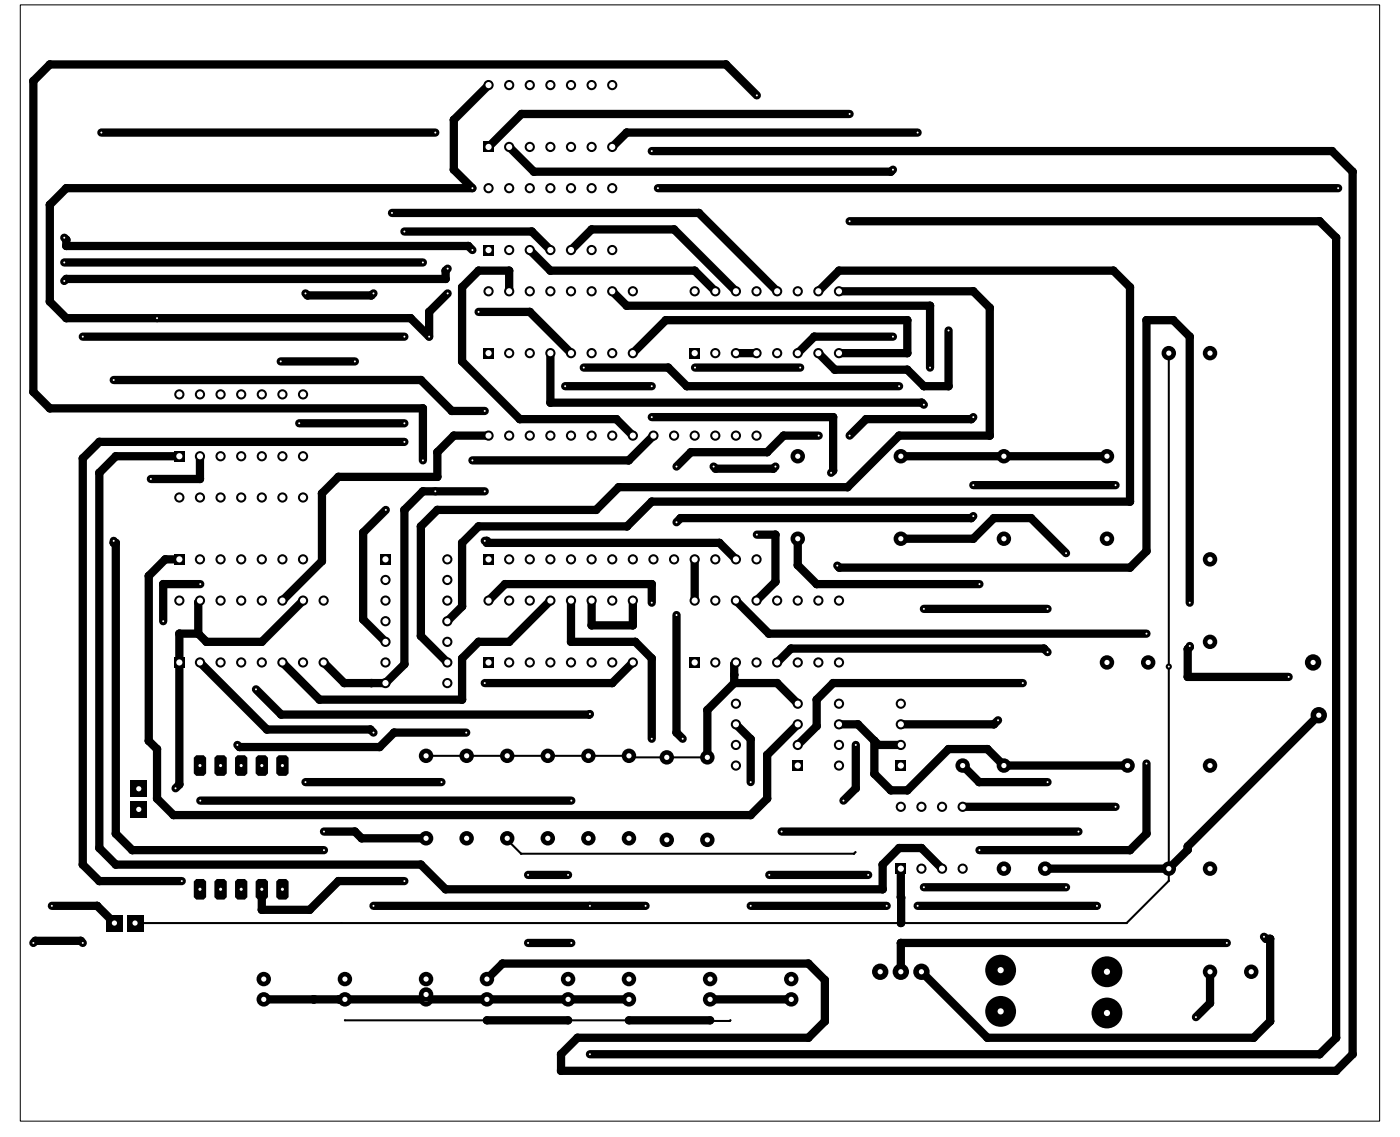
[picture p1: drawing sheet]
<svg xmlns="http://www.w3.org/2000/svg" width="173mm" height="140mm" viewBox="0 0 173 140" stroke-linecap="round" stroke-linejoin="round" font-family="sans-serif">
<g fill="none" stroke="#000" stroke-width="1">
<path d="M12.5 16.3h41.1M60.2 10.5l-4.3 4.3v6.1l2.3 2.3h-50l-2.1 2v11.9l2.1 2.1h42.4l2.3 2.3v-3.1l2.3-2.3M62.7 18.1l3.1 3h44l.2-.2M80.3 18.6h83.8l2.6 2.5v108.8l-2.1 2h-95.5v-2l2.1-2.1h28.4l2-2v-5.1l-2-2h-37.7l-1.9 1.9M93.3 11.7l-3.9-3.8h-83.3l-2 2.1v38.3l2 2h46v6.4M104.7 14h-40.4l-4.1 4.1M113.1 16.3h-35.9l-1.8 1.8M7.9 32.3h44.2M7.9 29.3l.3 .2v.8h49.5l.5 .5M37.6 36.1l.3 .3h7.9l.2-.3M48.3 26.2h37.8l9.7 9.7M49.8 28.5h15.7l2.3 2.3"/>
<path d="M55.2 33.1l-.3 .2v1.1h-46.7l-.3 .2M59 38.4h6.3l5.1 5.1M62.7 35.9v-2.6h-3.7l-2.1 2.1v9.1l7.1 7.1h11.9l2.1 2.1M65.3 30.8l2.5 2.5h17.8l2.5 2.6M70.4 30.8l2.5-2.5h10.2l7.6 7.6M75.4 35.9l1.8 1.8h37.4v7.6M81.1 23.2h83.8M100.8 35.9l2.6-2.6h33.8l2 2.1v26.4h-58.9l-3 3h-18.3l-2.1 2.1v7.8l-1.8 1.8M103.4 35.9h16.5l2.1 2v15.8h-11.2l-6.4 6.3h-28.2l-2.8 2.8h-19.5l-2 2v13.5l3.2 3.3M104.7 27.2h57.9l2 2.1v98.5l-2 2.1h-89.9M10.2 41.5h39.6M14 46.8h37.9l3.8 3.8h4"/>
<path d="M22.1 56.2h-7.8l-2.1 2v46.3l2.1 2h37.6l3 3h53.9v-3l2-2h2.7l2.6 2.5M24.6 56.2v2.8h-6M34.6 44.5h9.1M36.9 52.1h12.9M49.8 54.4h-37.6l-2 2.1v50l2 2h10.2M60.2 53.7h-4.3l-2 2v3h-12.2l-2 2.1v8.3l-4.9 4.9M67.8 43.5v6.1h45.8l.2 .2M69.6 47.6h10.7M71.9 45.3h10.4l2.3 2.3h26.2M78 43.5l4-4.1h29.8v4.1h-8.4M80.3 51.4h22.4v6.6l-.3 .2M80.5 53.7l-3 3h-19.3"/>
<path d="M85.6 45.3h13M87.9 57.5l.3 .2h7.1l.2-.2M90.7 43.5h2.5M100.9 53.7h-4.3l-2.1 2h-9.4l-1.7 1.8M110 41.5h-9.7l-2 2M111 56.2h25.4M116.9 40.7v6.9h-3.1l-2-2.1h-8.9l-2.1-2M119.9 51.4l-.2 .2h-13l-2 2.1M119.9 59.8h17.6M14 66.6v.3h.3v35.8l2 2h23.6M22.1 68.9h-1.7l-2.1 2v20.4l1 1v6.1l2.1 2h71.1l2-2v-5.4l3.8-3.8M24.4 78h-2.3v18.6l-.5 .5"/>
<path d="M24.6 74l-.2 .2v3.8M24.7 71.9h-4.6v4.6M37.3 74l-5 5.1h-6.9l-1-1.1M47.5 62.8l-2.8 2.8v10.7l2.8 2.8M59.7 60.5h-7.6l-2.3 2.3v19l-2.3 2.3h-5.1l-2.5-2.5M59.7 66.6h.3v.3h28.6l2.1 2M60.2 74l2-2.1h18.1v2.3M67.8 74l-5.1 5.1h-3.7l-2.1 2v5.1h-17.5l-4.6-4.6M70.4 74v5.1h7.9l2 2v9.9M72.9 74v3h5.1v-3M83.4 75.8v14.4l.7 .8M85.6 68.9v5.1"/>
<path d="M90.7 74l4 4h46.6M93.3 65.9h2.2v5.8l-2.3 2.3M98.3 66.4v3.2l2.3 2.3h20.1M103.2 69.7l.2 .2h35.8l2.1-2v-28.5h3.3l2 2.1v32.7M111 66.4h8.9l2.6-2.6h4.5l4.4 4.3M113.8 75h15.3M119.9 63.6l-.2 .2h-35.8l-.5 .5M146.6 79.6v.1l-.3 .2v3.5h12.5M24.6 81.6l8.3 8.3h12.7l.4 .3M24.7 98.6h45.7M31.5 84.9l3.1 3.1h38l.1-.1M37.6 96.3h16.8"/>
<path d="M57.4 90.2h-8.8l-1.8 1.8h-17.3l-.3-.2M78 81.6l-2.6 2.5h-15.7M90.5 84.1l-3.3 3.4v5.8M90.5 84.1h5.3l2.5 2.6M90.7 81.6l-.2 .2v2.3M90.7 89.2l1.8 1.8v5.3M103.4 89.2h2.3l2 2.1M105.4 91.8v5.3l-1.5 1.5M107.7 91.3v4l2.1 2h2l5.1-5h4.8l2 2h15.2M107.7 91.3l.5 .5h2.8M118.6 94.3l2 2h8.5M118.6 99.4h18.9"/>
<path d="M123 88.7l-.5 .5h-11.5M126 84.1h-23.3l-2.1 2.1v3.2l-2.3 2.4M129.1 80.3l-.5-.4h-31.1l-1.7 1.7M141.3 94v8.7l-2.1 2h-18.5M162.5 88.1l-16.2 16.2v.4l-2.3 2.3h-15.2M4.1 116.1l.3-.2h5.5l.3 .2M6.4 111.6h5.6l2.1 2.1M39.9 102.4h3.8l.9 .9h7.9M46 111.6h33.5M49.8 108.5h-8.1l-3.5 3.6h-5.9v-2.6M65.1 107.8h4.9M65.1 116.1h5.3"/>
<path d="M92.5 111.6h16.8M94.8 107.8h12.2M96.3 102.4h36.6M111 107v6.7M113.1 111.6h22.1M113.8 109.3h17.6M149.1 119.7v3.9l-1.7 1.7M151.2 116.1h-40.2v3.6M155.7 115.4l.3 .2h.5v10.2l-2 2h-32.8l-8.2-8.1M32.5 123.1h45M60 125.7h10M77.5 125.7h10"/>
<path d="M87.5 123.1h10"/>
</g>
<g fill="#000">
<circle cx="4.1" cy="10" r=".51"/>
<circle cx="6.1" cy="7.9" r=".51"/>
<circle cx="55.9" cy="14.8" r=".51"/>
<circle cx="64.3" cy="14" r=".51"/>
<circle cx="77.2" cy="16.3" r=".51"/>
<circle cx="89.4" cy="7.9" r=".51"/>
<circle cx="164.1" cy="18.6" r=".51"/>
<circle cx="6.1" cy="25.2" r=".51"/>
<circle cx="6.1" cy="37.1" r=".51"/>
<circle cx="8.2" cy="39.2" r=".51"/>
<circle cx="8.2" cy="30.3" r=".51"/>
<circle cx="8.2" cy="29.5" r=".51"/>
<circle cx="8.2" cy="23.2" r=".51"/>
<circle cx="8.2" cy="34.4" r=".51"/>
<circle cx="37.9" cy="36.4" r=".51"/>
<circle cx="45.8" cy="36.4" r=".51"/>
<circle cx="50.6" cy="39.2" r=".51"/>
<circle cx="52.9" cy="38.4" r=".51"/>
<circle cx="54.9" cy="33.3" r=".51"/>
<circle cx="54.9" cy="34.4" r=".51"/>
<circle cx="55.9" cy="20.9" r=".51"/>
<circle cx="56.9" cy="35.4" r=".51"/>
<circle cx="57.7" cy="30.3" r=".51"/>
<circle cx="59" cy="33.3" r=".51"/>
<circle cx="62.7" cy="33.3" r=".51"/>
<circle cx="65.3" cy="38.4" r=".51"/>
<circle cx="65.5" cy="28.5" r=".51"/>
<circle cx="65.8" cy="21.1" r=".51"/>
<circle cx="67.8" cy="33.3" r=".51"/>
<circle cx="72.9" cy="28.3" r=".51"/>
<circle cx="77.2" cy="37.7" r=".51"/>
<circle cx="82" cy="39.4" r=".51"/>
<circle cx="83.1" cy="28.3" r=".51"/>
<circle cx="85.6" cy="33.3" r=".51"/>
<circle cx="86.1" cy="26.2" r=".51"/>
<circle cx="103.4" cy="33.3" r=".51"/>
<circle cx="109.8" cy="21.1" r=".51"/>
<circle cx="111.8" cy="39.4" r=".51"/>
<circle cx="114.6" cy="37.7" r=".51"/>
<circle cx="119.9" cy="35.9" r=".51"/>
<circle cx="122" cy="37.9" r=".51"/>
<circle cx="137.2" cy="33.3" r=".51"/>
<circle cx="139.2" cy="35.4" r=".51"/>
<circle cx="141.3" cy="39.4" r=".51"/>
<circle cx="144.6" cy="39.4" r=".51"/>
<circle cx="162.6" cy="27.2" r=".51"/>
<circle cx="164.6" cy="29.3" r=".51"/>
<circle cx="166.7" cy="21.1" r=".51"/>
<circle cx="4.1" cy="48.3" r=".51"/>
<circle cx="6.1" cy="50.3" r=".51"/>
<circle cx="10.2" cy="56.5" r=".51"/>
<circle cx="12.2" cy="58.2" r=".51"/>
<circle cx="12.2" cy="54.4" r=".51"/>
<circle cx="14.3" cy="56.2" r=".51"/>
<circle cx="24.6" cy="59" r=".51"/>
<circle cx="41.7" cy="58.7" r=".51"/>
<circle cx="51.9" cy="46.8" r=".51"/>
<circle cx="52.1" cy="50.3" r=".51"/>
<circle cx="53.9" cy="55.7" r=".51"/>
<circle cx="53.9" cy="58.7" r=".51"/>
<circle cx="55.7" cy="50.6" r=".51"/>
<circle cx="55.9" cy="53.7" r=".51"/>
<circle cx="56.9" cy="44.5" r=".51"/>
<circle cx="64" cy="51.6" r=".51"/>
<circle cx="67.8" cy="49.6" r=".51"/>
<circle cx="75.9" cy="51.6" r=".51"/>
<circle cx="77.5" cy="56.7" r=".51"/>
<circle cx="82.3" cy="45.3" r=".51"/>
<circle cx="84.6" cy="47.6" r=".51"/>
<circle cx="85.1" cy="55.7" r=".51"/>
<circle cx="88.2" cy="57.7" r=".51"/>
<circle cx="94.5" cy="55.7" r=".51"/>
<circle cx="95.3" cy="57.7" r=".51"/>
<circle cx="96.6" cy="53.7" r=".51"/>
<circle cx="100.3" cy="41.5" r=".51"/>
<circle cx="102.7" cy="58" r=".51"/>
<circle cx="102.7" cy="51.4" r=".51"/>
<circle cx="102.9" cy="45.5" r=".51"/>
<circle cx="106.7" cy="51.6" r=".51"/>
<circle cx="110.8" cy="53.7" r=".51"/>
<circle cx="111.8" cy="43.5" r=".51"/>
<circle cx="111.8" cy="45.5" r=".51"/>
<circle cx="113.6" cy="49.6" r=".51"/>
<circle cx="113.8" cy="47.6" r=".51"/>
<circle cx="116.9" cy="47.6" r=".51"/>
<circle cx="119.7" cy="51.6" r=".51"/>
<circle cx="122" cy="53.7" r=".51"/>
<circle cx="146.6" cy="41.5" r=".51"/>
<circle cx="14" cy="66.9" r=".51"/>
<circle cx="14.3" cy="66.9" r=".51"/>
<circle cx="18.3" cy="70.9" r=".51"/>
<circle cx="20.1" cy="71.9" r=".51"/>
<circle cx="20.4" cy="68.9" r=".51"/>
<circle cx="22.1" cy="78" r=".51"/>
<circle cx="24.4" cy="78" r=".51"/>
<circle cx="24.4" cy="74.2" r=".51"/>
<circle cx="25.4" cy="79.1" r=".51"/>
<circle cx="32.3" cy="79.1" r=".51"/>
<circle cx="39.7" cy="69.1" r=".51"/>
<circle cx="39.7" cy="60.8" r=".51"/>
<circle cx="44.7" cy="65.6" r=".51"/>
<circle cx="44.7" cy="76.3" r=".51"/>
<circle cx="49.8" cy="62.8" r=".51"/>
<circle cx="51.9" cy="64.8" r=".51"/>
<circle cx="51.9" cy="78.3" r=".51"/>
<circle cx="52.1" cy="60.5" r=".51"/>
<circle cx="53.9" cy="62.8" r=".51"/>
<circle cx="56.9" cy="66.9" r=".51"/>
<circle cx="56.9" cy="74.7" r=".51"/>
<circle cx="59" cy="79.1" r=".51"/>
<circle cx="59" cy="64.8" r=".51"/>
<circle cx="60" cy="66.6" r=".51"/>
<circle cx="60" cy="66.9" r=".51"/>
<circle cx="62.2" cy="71.9" r=".51"/>
<circle cx="62.7" cy="79.1" r=".51"/>
<circle cx="70.4" cy="79.1" r=".51"/>
<circle cx="72.9" cy="77" r=".51"/>
<circle cx="73.4" cy="62.8" r=".51"/>
<circle cx="76.2" cy="60" r=".51"/>
<circle cx="77.3" cy="64.8" r=".51"/>
<circle cx="78" cy="77" r=".51"/>
<circle cx="78.3" cy="79.1" r=".51"/>
<circle cx="80.3" cy="61.8" r=".51"/>
<circle cx="80.3" cy="71.9" r=".51"/>
<circle cx="83.9" cy="63.8" r=".51"/>
<circle cx="88.6" cy="66.9" r=".51"/>
<circle cx="94.7" cy="78" r=".51"/>
<circle cx="95.5" cy="65.9" r=".51"/>
<circle cx="95.5" cy="71.7" r=".51"/>
<circle cx="97.5" cy="79.9" r=".51"/>
<circle cx="98.3" cy="69.6" r=".51"/>
<circle cx="100.6" cy="71.9" r=".51"/>
<circle cx="103.4" cy="69.9" r=".51"/>
<circle cx="104.4" cy="60" r=".51"/>
<circle cx="119.7" cy="63.8" r=".51"/>
<circle cx="119.9" cy="66.4" r=".51"/>
<circle cx="122.5" cy="63.8" r=".51"/>
<circle cx="127" cy="63.8" r=".51"/>
<circle cx="128.6" cy="79.9" r=".51"/>
<circle cx="139.2" cy="61.8" r=".51"/>
<circle cx="139.2" cy="69.9" r=".51"/>
<circle cx="141.3" cy="67.9" r=".51"/>
<circle cx="146.3" cy="79.9" r=".51"/>
<circle cx="146.6" cy="79.7" r=".51"/>
<circle cx="18.3" cy="91.3" r=".51"/>
<circle cx="19.3" cy="98.4" r=".51"/>
<circle cx="19.3" cy="92.3" r=".51"/>
<circle cx="22.1" cy="96.6" r=".51"/>
<circle cx="29.5" cy="92" r=".51"/>
<circle cx="32.9" cy="89.9" r=".51"/>
<circle cx="34.6" cy="88" r=".51"/>
<circle cx="39.4" cy="86.2" r=".51"/>
<circle cx="42.4" cy="84.1" r=".51"/>
<circle cx="45.6" cy="89.9" r=".51"/>
<circle cx="45.8" cy="84.1" r=".51"/>
<circle cx="46.8" cy="92" r=".51"/>
<circle cx="48.6" cy="90.2" r=".51"/>
<circle cx="49.8" cy="81.8" r=".51"/>
<circle cx="56.9" cy="86.2" r=".51"/>
<circle cx="56.9" cy="81.1" r=".51"/>
<circle cx="72.6" cy="88" r=".51"/>
<circle cx="75.4" cy="84.1" r=".51"/>
<circle cx="77.5" cy="93.3" r=".12"/>
<circle cx="80.3" cy="81.1" r=".51"/>
<circle cx="83.4" cy="90.2" r=".51"/>
<circle cx="87.2" cy="87.5" r=".51"/>
<circle cx="90.5" cy="83.1" r=".51"/>
<circle cx="90.5" cy="84.1" r=".51"/>
<circle cx="90.5" cy="81.8" r=".51"/>
<circle cx="92.5" cy="91" r=".51"/>
<circle cx="94.5" cy="93" r=".51"/>
<circle cx="94.5" cy="98.4" r=".51"/>
<circle cx="95.8" cy="84.1" r=".51"/>
<circle cx="100.6" cy="86.2" r=".51"/>
<circle cx="100.6" cy="89.4" r=".51"/>
<circle cx="102.7" cy="84.1" r=".51"/>
<circle cx="105.4" cy="97.1" r=".51"/>
<circle cx="105.7" cy="89.2" r=".51"/>
<circle cx="107.7" cy="91.3" r=".51"/>
<circle cx="107.7" cy="95.3" r=".51"/>
<circle cx="108.2" cy="91.8" r=".51"/>
<circle cx="109.8" cy="97.3" r=".51"/>
<circle cx="111.8" cy="97.3" r=".51"/>
<circle cx="116.9" cy="92.3" r=".51"/>
<circle cx="120.6" cy="96.3" r=".51"/>
<circle cx="121.7" cy="92.3" r=".51"/>
<circle cx="122.5" cy="89.2" r=".51"/>
<circle cx="129.1" cy="96.3" r=".38"/>
<circle cx="146.3" cy="83.4" r=".51"/>
<circle cx="4.4" cy="115.9" r=".51"/>
<circle cx="9.9" cy="115.9" r=".51"/>
<circle cx="10.2" cy="106.5" r=".51"/>
<circle cx="12" cy="111.6" r=".51"/>
<circle cx="12.2" cy="104.5" r=".51"/>
<circle cx="12.2" cy="108.5" r=".51"/>
<circle cx="14.3" cy="106.5" r=".51"/>
<circle cx="14.3" cy="102.7" r=".51"/>
<circle cx="16.3" cy="104.7" r=".51"/>
<circle cx="21.4" cy="100.4" r=".51"/>
<circle cx="32.3" cy="112.1" r=".51"/>
<circle cx="38.2" cy="112.1" r=".51"/>
<circle cx="41.7" cy="108.5" r=".51"/>
<circle cx="42.1" cy="113.7" r=".12"/>
<circle cx="43.7" cy="102.4" r=".51"/>
<circle cx="44.6" cy="103.3" r=".51"/>
<circle cx="51.9" cy="106.5" r=".51"/>
<circle cx="54.9" cy="109.5" r=".51"/>
<circle cx="61.9" cy="118.7" r=".51"/>
<circle cx="62.5" cy="103.4" r=".12"/>
<circle cx="64.2" cy="105.2" r=".12"/>
<circle cx="92.5" cy="100.4" r=".51"/>
<circle cx="99.6" cy="118.7" r=".51"/>
<circle cx="105.2" cy="105.2" r=".12"/>
<circle cx="105.4" cy="105" r=".12"/>
<circle cx="108.8" cy="109.5" r=".51"/>
<circle cx="108.8" cy="106.5" r=".51"/>
<circle cx="110.8" cy="104.5" r=".51"/>
<circle cx="111" cy="110.5" r=".51"/>
<circle cx="111" cy="113.7" r=".51"/>
<circle cx="111" cy="116.1" r=".51"/>
<circle cx="111" cy="113.7" r=".12"/>
<circle cx="111" cy="110.6" r=".51"/>
<circle cx="113.5" cy="104.5" r=".51"/>
<circle cx="138.8" cy="113.7" r=".12"/>
<circle cx="139.2" cy="104.7" r=".51"/>
<circle cx="141.3" cy="102.7" r=".51"/>
<circle cx="144" cy="108.5" r=".12"/>
<circle cx="146.3" cy="104.7" r=".51"/>
<circle cx="146.3" cy="104.3" r=".51"/>
<circle cx="156" cy="115.6" r=".51"/>
<circle cx="156.5" cy="115.6" r=".51"/>
<circle cx="38.6" cy="123.1" r=".51"/>
<circle cx="41.8" cy="123.1" r=".51"/>
<circle cx="42.5" cy="125.7" r=".12"/>
<circle cx="60" cy="125.7" r=".51"/>
<circle cx="60" cy="125.7" r=".12"/>
<circle cx="69.1" cy="129.9" r=".51"/>
<circle cx="69.1" cy="131.9" r=".51"/>
<circle cx="70" cy="125.7" r=".51"/>
<circle cx="70" cy="125.7" r=".12"/>
<circle cx="71.2" cy="127.8" r=".51"/>
<circle cx="77.5" cy="125.7" r=".51"/>
<circle cx="77.5" cy="125.7" r=".12"/>
<circle cx="87.5" cy="125.7" r=".51"/>
<circle cx="87.5" cy="125.7" r=".12"/>
<circle cx="87.5" cy="125.8" r=".12"/>
<circle cx="89.9" cy="125.8" r=".12"/>
<circle cx="90" cy="125.7" r=".12"/>
<circle cx="99.6" cy="127.8" r=".51"/>
<circle cx="101.6" cy="120.7" r=".51"/>
<circle cx="101.6" cy="125.8" r=".51"/>
<circle cx="121.7" cy="127.8" r=".51"/>
<circle cx="149.1" cy="123.6" r=".51"/>
<circle cx="154.5" cy="127.8" r=".51"/>
<circle cx="156.5" cy="125.8" r=".51"/>
<circle cx="162.6" cy="129.9" r=".51"/>
<circle cx="164.6" cy="127.8" r=".51"/>
<circle cx="164.6" cy="131.9" r=".51"/>
<circle cx="166.7" cy="129.9" r=".51"/>
</g>
<g fill="#000">
<circle cx="38.6" cy="123.1" r=".51"/>
<circle cx="41.8" cy="123.1" r=".51"/>
</g>
<path d="M144 43.5v65l-5.2 5.2h-122.2M52.5 93.1h25v.2h9.7M62.5 103.3v.1l1.7 1.8h41l.2-.2M42.5 125.7h17.5M70 125.7h7.5M87.5 125.7v.1h2.4l.1-.1" fill="none" stroke="#000" stroke-width=".25"/>
<circle cx="129.1" cy="96.3" r=".12" fill="#fff"/>
<circle cx="21.6" cy="97.1" r=".38" fill="#000"/>
<circle cx="21.6" cy="97.1" r=".12" fill="#fff"/>
<circle cx="144" cy="82.1" r=".38" fill="#000"/>
<circle cx="144" cy="82.1" r=".12" fill="#fff"/>
<circle cx="72.7" cy="87.9" r=".38" fill="#000"/>
<circle cx="72.7" cy="88" r=".12" fill="#fff"/>
<circle cx="31.5" cy="84.9" r=".38" fill="#000"/>
<circle cx="31.5" cy="84.9" r=".12" fill="#fff"/>
<circle cx="116.9" cy="40.7" r=".38" fill="#000"/>
<circle cx="116.9" cy="40.7" r=".12" fill="#fff"/>
<circle cx="72.7" cy="129.9" r=".38" fill="#000"/>
<circle cx="72.7" cy="129.9" r=".12" fill="#fff"/>
<circle cx="46" cy="90.2" r=".38" fill="#000"/>
<circle cx="46" cy="90.2" r=".12" fill="#fff"/>
<circle cx="46" cy="111.6" r=".38" fill="#000"/>
<circle cx="46" cy="111.6" r=".12" fill="#fff"/>
<circle cx="104.7" cy="14" r=".38" fill="#000"/>
<circle cx="104.7" cy="14" r=".12" fill="#fff"/>
<circle cx="79.5" cy="111.6" r=".38" fill="#000"/>
<circle cx="79.5" cy="111.6" r=".12" fill="#fff"/>
<circle cx="80.3" cy="91" r=".38" fill="#000"/>
<circle cx="80.3" cy="91" r=".12" fill="#fff"/>
<circle cx="72.7" cy="111.6" r=".38" fill="#000"/>
<circle cx="72.7" cy="111.6" r=".12" fill="#fff"/>
<circle cx="104.7" cy="27.2" r=".38" fill="#000"/>
<circle cx="104.7" cy="27.2" r=".12" fill="#fff"/>
<circle cx="34.6" cy="44.5" r=".38" fill="#000"/>
<circle cx="34.6" cy="44.5" r=".12" fill="#fff"/>
<circle cx="43.7" cy="44.5" r=".38" fill="#000"/>
<circle cx="43.7" cy="44.5" r=".12" fill="#fff"/>
<circle cx="12.5" cy="16.3" r=".38" fill="#000"/>
<circle cx="12.5" cy="16.3" r=".12" fill="#fff"/>
<circle cx="53.6" cy="16.3" r=".38" fill="#000"/>
<circle cx="53.6" cy="16.3" r=".12" fill="#fff"/>
<circle cx="110" cy="41.5" r=".38" fill="#000"/>
<circle cx="110" cy="41.5" r=".12" fill="#fff"/>
<circle cx="110" cy="20.9" r=".38" fill="#000"/>
<circle cx="110" cy="20.9" r=".12" fill="#fff"/>
<circle cx="57.4" cy="90.2" r=".38" fill="#000"/>
<circle cx="57.5" cy="90.2" r=".12" fill="#fff"/>
<circle cx="29.2" cy="91.8" r=".38" fill="#000"/>
<circle cx="29.3" cy="91.8" r=".12" fill="#fff"/>
<circle cx="20.1" cy="76.5" r=".38" fill="#000"/>
<circle cx="20.1" cy="76.5" r=".12" fill="#fff"/>
<circle cx="24.7" cy="71.9" r=".38" fill="#000"/>
<circle cx="24.7" cy="71.9" r=".12" fill="#fff"/>
<circle cx="18.6" cy="59" r=".38" fill="#000"/>
<circle cx="18.6" cy="59" r=".12" fill="#fff"/>
<circle cx="155.7" cy="115.4" r=".38" fill="#000"/>
<circle cx="155.7" cy="115.4" r=".12" fill="#fff"/>
<circle cx="94.8" cy="107.8" r=".38" fill="#000"/>
<circle cx="94.8" cy="107.8" r=".12" fill="#fff"/>
<circle cx="107" cy="107.8" r=".38" fill="#000"/>
<circle cx="107" cy="107.8" r=".12" fill="#fff"/>
<circle cx="37.6" cy="36.1" r=".38" fill="#000"/>
<circle cx="37.6" cy="36.1" r=".12" fill="#fff"/>
<circle cx="46" cy="36.1" r=".38" fill="#000"/>
<circle cx="46" cy="36.1" r=".12" fill="#fff"/>
<circle cx="47.5" cy="62.8" r=".38" fill="#000"/>
<circle cx="47.5" cy="62.8" r=".12" fill="#fff"/>
<circle cx="48.3" cy="26.2" r=".38" fill="#000"/>
<circle cx="48.3" cy="26.2" r=".12" fill="#fff"/>
<circle cx="93.3" cy="11.7" r=".38" fill="#000"/>
<circle cx="93.3" cy="11.8" r=".12" fill="#fff"/>
<circle cx="52.1" cy="56.7" r=".38" fill="#000"/>
<circle cx="52.1" cy="56.7" r=".12" fill="#fff"/>
<circle cx="24.7" cy="98.6" r=".38" fill="#000"/>
<circle cx="24.7" cy="98.6" r=".12" fill="#fff"/>
<circle cx="70.4" cy="98.6" r=".38" fill="#000"/>
<circle cx="70.4" cy="98.6" r=".12" fill="#fff"/>
<circle cx="123" cy="88.7" r=".38" fill="#000"/>
<circle cx="123" cy="88.7" r=".12" fill="#fff"/>
<circle cx="119.9" cy="63.6" r=".38" fill="#000"/>
<circle cx="119.9" cy="63.6" r=".12" fill="#fff"/>
<circle cx="83.4" cy="64.3" r=".38" fill="#000"/>
<circle cx="83.4" cy="64.3" r=".12" fill="#fff"/>
<circle cx="58.2" cy="56.7" r=".38" fill="#000"/>
<circle cx="58.2" cy="56.7" r=".12" fill="#fff"/>
<circle cx="93.3" cy="65.9" r=".38" fill="#000"/>
<circle cx="93.3" cy="65.9" r=".12" fill="#fff"/>
<circle cx="95.5" cy="57.5" r=".38" fill="#000"/>
<circle cx="95.6" cy="57.5" r=".12" fill="#fff"/>
<circle cx="87.9" cy="57.5" r=".38" fill="#000"/>
<circle cx="87.9" cy="57.5" r=".12" fill="#fff"/>
<circle cx="114.6" cy="45.3" r=".38" fill="#000"/>
<circle cx="114.6" cy="45.3" r=".12" fill="#fff"/>
<circle cx="98.6" cy="45.3" r=".38" fill="#000"/>
<circle cx="98.6" cy="45.3" r=".12" fill="#fff"/>
<circle cx="85.6" cy="45.3" r=".38" fill="#000"/>
<circle cx="85.6" cy="45.3" r=".12" fill="#fff"/>
<circle cx="151.2" cy="116.1" r=".38" fill="#000"/>
<circle cx="151.2" cy="116.1" r=".12" fill="#fff"/>
<circle cx="137.5" cy="59.8" r=".38" fill="#000"/>
<circle cx="137.5" cy="59.8" r=".12" fill="#fff"/>
<circle cx="119.9" cy="59.8" r=".38" fill="#000"/>
<circle cx="119.9" cy="59.8" r=".12" fill="#fff"/>
<circle cx="119.9" cy="51.4" r=".38" fill="#000"/>
<circle cx="119.9" cy="51.4" r=".12" fill="#fff"/>
<circle cx="104.7" cy="53.7" r=".38" fill="#000"/>
<circle cx="104.7" cy="53.7" r=".12" fill="#fff"/>
<circle cx="100.9" cy="53.7" r=".38" fill="#000"/>
<circle cx="100.9" cy="53.7" r=".12" fill="#fff"/>
<circle cx="83.4" cy="57.5" r=".38" fill="#000"/>
<circle cx="83.4" cy="57.5" r=".12" fill="#fff"/>
<circle cx="80.3" cy="18.6" r=".38" fill="#000"/>
<circle cx="80.3" cy="18.6" r=".12" fill="#fff"/>
<circle cx="164.9" cy="23.2" r=".38" fill="#000"/>
<circle cx="164.9" cy="23.2" r=".12" fill="#fff"/>
<circle cx="81.1" cy="23.2" r=".38" fill="#000"/>
<circle cx="81.1" cy="23.2" r=".12" fill="#fff"/>
<circle cx="55.2" cy="33.1" r=".38" fill="#000"/>
<circle cx="55.2" cy="33.1" r=".12" fill="#fff"/>
<circle cx="7.9" cy="34.6" r=".38" fill="#000"/>
<circle cx="7.9" cy="34.6" r=".12" fill="#fff"/>
<circle cx="59.7" cy="50.6" r=".38" fill="#000"/>
<circle cx="59.7" cy="50.6" r=".12" fill="#fff"/>
<circle cx="14" cy="46.8" r=".38" fill="#000"/>
<circle cx="14" cy="46.8" r=".12" fill="#fff"/>
<circle cx="14" cy="66.6" r=".38" fill="#000"/>
<circle cx="14" cy="66.6" r=".12" fill="#fff"/>
<circle cx="39.9" cy="104.7" r=".38" fill="#000"/>
<circle cx="39.9" cy="104.7" r=".12" fill="#fff"/>
<circle cx="39.9" cy="102.4" r=".38" fill="#000"/>
<circle cx="39.9" cy="102.4" r=".12" fill="#fff"/>
<circle cx="110.8" cy="47.6" r=".38" fill="#000"/>
<circle cx="110.8" cy="47.6" r=".12" fill="#fff"/>
<circle cx="71.9" cy="45.3" r=".38" fill="#000"/>
<circle cx="71.9" cy="45.3" r=".12" fill="#fff"/>
<circle cx="102.4" cy="58.2" r=".38" fill="#000"/>
<circle cx="102.4" cy="58.2" r=".12" fill="#fff"/>
<circle cx="80.3" cy="51.4" r=".38" fill="#000"/>
<circle cx="80.3" cy="51.4" r=".12" fill="#fff"/>
<circle cx="80.3" cy="47.6" r=".38" fill="#000"/>
<circle cx="80.3" cy="47.6" r=".12" fill="#fff"/>
<circle cx="69.6" cy="47.6" r=".38" fill="#000"/>
<circle cx="69.6" cy="47.6" r=".12" fill="#fff"/>
<circle cx="129.1" cy="80.3" r=".38" fill="#000"/>
<circle cx="129.1" cy="80.3" r=".12" fill="#fff"/>
<circle cx="129.1" cy="75" r=".38" fill="#000"/>
<circle cx="129.1" cy="75" r=".12" fill="#fff"/>
<circle cx="113.8" cy="75" r=".38" fill="#000"/>
<circle cx="113.8" cy="75" r=".12" fill="#fff"/>
<circle cx="113.8" cy="49.8" r=".38" fill="#000"/>
<circle cx="113.8" cy="49.8" r=".12" fill="#fff"/>
<circle cx="6.4" cy="111.6" r=".38" fill="#000"/>
<circle cx="6.4" cy="111.6" r=".12" fill="#fff"/>
<circle cx="7.9" cy="32.3" r=".38" fill="#000"/>
<circle cx="7.9" cy="32.3" r=".12" fill="#fff"/>
<circle cx="52.1" cy="32.3" r=".38" fill="#000"/>
<circle cx="52.1" cy="32.3" r=".12" fill="#fff"/>
<circle cx="59" cy="38.4" r=".38" fill="#000"/>
<circle cx="59" cy="38.4" r=".12" fill="#fff"/>
<circle cx="103.2" cy="69.7" r=".38" fill="#000"/>
<circle cx="103.2" cy="69.7" r=".12" fill="#fff"/>
<circle cx="146.6" cy="74.2" r=".38" fill="#000"/>
<circle cx="146.6" cy="74.2" r=".12" fill="#fff"/>
<circle cx="83.4" cy="75.8" r=".38" fill="#000"/>
<circle cx="83.4" cy="75.8" r=".12" fill="#fff"/>
<circle cx="84.1" cy="91" r=".38" fill="#000"/>
<circle cx="84.1" cy="91" r=".12" fill="#fff"/>
<circle cx="141.3" cy="78" r=".38" fill="#000"/>
<circle cx="141.3" cy="78" r=".12" fill="#fff"/>
<circle cx="146.6" cy="79.6" r=".38" fill="#000"/>
<circle cx="146.6" cy="79.6" r=".12" fill="#fff"/>
<circle cx="158.8" cy="83.4" r=".38" fill="#000"/>
<circle cx="158.8" cy="83.4" r=".12" fill="#fff"/>
<circle cx="70.4" cy="116.1" r=".38" fill="#000"/>
<circle cx="70.4" cy="116.1" r=".12" fill="#fff"/>
<circle cx="65.1" cy="116.1" r=".38" fill="#000"/>
<circle cx="65.1" cy="116.1" r=".12" fill="#fff"/>
<circle cx="65.1" cy="107.8" r=".38" fill="#000"/>
<circle cx="65.1" cy="107.8" r=".12" fill="#fff"/>
<circle cx="70" cy="107.8" r=".38" fill="#000"/>
<circle cx="70" cy="107.8" r=".12" fill="#fff"/>
<circle cx="141.3" cy="94" r=".38" fill="#000"/>
<circle cx="141.3" cy="94" r=".12" fill="#fff"/>
<circle cx="120.7" cy="104.7" r=".38" fill="#000"/>
<circle cx="120.7" cy="104.7" r=".12" fill="#fff"/>
<circle cx="103.9" cy="98.6" r=".38" fill="#000"/>
<circle cx="103.9" cy="98.6" r=".12" fill="#fff"/>
<circle cx="105.4" cy="91.8" r=".38" fill="#000"/>
<circle cx="105.4" cy="91.8" r=".12" fill="#fff"/>
<circle cx="147.4" cy="125.3" r=".38" fill="#000"/>
<circle cx="147.4" cy="125.3" r=".12" fill="#fff"/>
<circle cx="120.7" cy="71.9" r=".38" fill="#000"/>
<circle cx="120.7" cy="71.9" r=".12" fill="#fff"/>
<circle cx="131.4" cy="109.3" r=".38" fill="#000"/>
<circle cx="131.4" cy="109.3" r=".12" fill="#fff"/>
<circle cx="113.8" cy="109.3" r=".38" fill="#000"/>
<circle cx="113.8" cy="109.3" r=".12" fill="#fff"/>
<circle cx="131.4" cy="68.1" r=".38" fill="#000"/>
<circle cx="131.4" cy="68.1" r=".12" fill="#fff"/>
<circle cx="137.5" cy="99.4" r=".38" fill="#000"/>
<circle cx="137.5" cy="99.4" r=".12" fill="#fff"/>
<circle cx="92.5" cy="96.3" r=".38" fill="#000"/>
<circle cx="92.5" cy="96.3" r=".12" fill="#fff"/>
<circle cx="92.5" cy="111.6" r=".38" fill="#000"/>
<circle cx="92.5" cy="111.6" r=".12" fill="#fff"/>
<circle cx="109.3" cy="111.6" r=".38" fill="#000"/>
<circle cx="109.3" cy="111.6" r=".12" fill="#fff"/>
<circle cx="113.1" cy="111.6" r=".38" fill="#000"/>
<circle cx="113.1" cy="111.6" r=".12" fill="#fff"/>
<circle cx="135.2" cy="111.6" r=".38" fill="#000"/>
<circle cx="135.2" cy="111.6" r=".12" fill="#fff"/>
<circle cx="126" cy="84.1" r=".38" fill="#000"/>
<circle cx="126" cy="84.1" r=".12" fill="#fff"/>
<circle cx="96.3" cy="102.4" r=".38" fill="#000"/>
<circle cx="96.3" cy="102.4" r=".12" fill="#fff"/>
<circle cx="132.9" cy="102.4" r=".38" fill="#000"/>
<circle cx="132.9" cy="102.4" r=".12" fill="#fff"/>
<circle cx="22.4" cy="108.5" r=".38" fill="#000"/>
<circle cx="22.4" cy="108.5" r=".12" fill="#fff"/>
<circle cx="49.8" cy="54.4" r=".38" fill="#000"/>
<circle cx="49.8" cy="54.4" r=".12" fill="#fff"/>
<circle cx="49.8" cy="108.5" r=".38" fill="#000"/>
<circle cx="49.8" cy="108.5" r=".12" fill="#fff"/>
<circle cx="54.4" cy="96.3" r=".38" fill="#000"/>
<circle cx="54.4" cy="96.3" r=".12" fill="#fff"/>
<circle cx="37.6" cy="96.3" r=".38" fill="#000"/>
<circle cx="37.6" cy="96.3" r=".12" fill="#fff"/>
<circle cx="49.8" cy="28.5" r=".38" fill="#000"/>
<circle cx="49.8" cy="28.5" r=".12" fill="#fff"/>
<circle cx="49.8" cy="41.5" r=".38" fill="#000"/>
<circle cx="49.8" cy="41.5" r=".12" fill="#fff"/>
<circle cx="10.2" cy="41.5" r=".38" fill="#000"/>
<circle cx="10.2" cy="41.5" r=".12" fill="#fff"/>
<circle cx="10.2" cy="116.1" r=".38" fill="#000"/>
<circle cx="10.2" cy="116.1" r=".12" fill="#fff"/>
<circle cx="4.1" cy="116.1" r=".38" fill="#000"/>
<circle cx="4.1" cy="116.1" r=".12" fill="#fff"/>
<circle cx="7.9" cy="29.3" r=".38" fill="#000"/>
<circle cx="7.9" cy="29.3" r=".12" fill="#fff"/>
<circle cx="58.2" cy="30.8" r=".38" fill="#000"/>
<circle cx="58.2" cy="30.8" r=".12" fill="#fff"/>
<circle cx="113.1" cy="16.3" r=".38" fill="#000"/>
<circle cx="113.1" cy="16.3" r=".12" fill="#fff"/>
<circle cx="59.7" cy="84.1" r=".38" fill="#000"/>
<circle cx="59.7" cy="84.1" r=".12" fill="#fff"/>
<circle cx="36.9" cy="52.1" r=".38" fill="#000"/>
<circle cx="36.9" cy="52.1" r=".12" fill="#fff"/>
<circle cx="49.8" cy="52.1" r=".38" fill="#000"/>
<circle cx="49.8" cy="52.1" r=".12" fill="#fff"/>
<circle cx="59.7" cy="60.5" r=".38" fill="#000"/>
<circle cx="59.7" cy="60.5" r=".12" fill="#fff"/>
<circle cx="59.7" cy="66.6" r=".38" fill="#000"/>
<circle cx="59.7" cy="66.6" r=".12" fill="#fff"/>
<circle cx="53.6" cy="60.5" r=".38" fill="#000"/>
<circle cx="53.6" cy="60.5" r=".12" fill="#fff"/>
<circle cx="55.2" cy="36.1" r=".38" fill="#000"/>
<circle cx="55.2" cy="36.1" r=".12" fill="#fff"/>
<circle cx="80.3" cy="74.2" r=".38" fill="#000"/>
<circle cx="80.3" cy="74.2" r=".12" fill="#fff"/>
<circle cx="58.2" cy="23.2" r=".38" fill="#000"/>
<circle cx="58.2" cy="23.2" r=".12" fill="#fff"/>
<circle cx="19.3" cy="39.2" r=".38" fill="#000"/>
<circle cx="19.3" cy="39.2" r=".12" fill="#fff"/>
<circle cx="52.9" cy="41.5" r=".38" fill="#000"/>
<circle cx="52.9" cy="41.5" r=".12" fill="#fff"/>
<circle cx="87.2" cy="93.3" r=".89" fill="#000"/>
<circle cx="87.2" cy="93.3" r=".32" fill="#fff"/>
<circle cx="87.2" cy="103.5" r=".89" fill="#000"/>
<circle cx="87.2" cy="103.4" r=".32" fill="#fff"/>
<circle cx="82.2" cy="93.3" r=".89" fill="#000"/>
<circle cx="82.2" cy="93.3" r=".32" fill="#fff"/>
<circle cx="82.2" cy="103.5" r=".89" fill="#000"/>
<circle cx="82.2" cy="103.4" r=".32" fill="#fff"/>
<circle cx="77.5" cy="93.1" r=".89" fill="#000"/>
<circle cx="77.5" cy="93.1" r=".32" fill="#fff"/>
<circle cx="77.5" cy="103.3" r=".89" fill="#000"/>
<circle cx="77.5" cy="103.3" r=".32" fill="#fff"/>
<circle cx="72.5" cy="93.1" r=".89" fill="#000"/>
<circle cx="72.5" cy="93.1" r=".32" fill="#fff"/>
<circle cx="72.5" cy="103.3" r=".89" fill="#000"/>
<circle cx="72.5" cy="103.3" r=".32" fill="#fff"/>
<circle cx="67.5" cy="93.1" r=".89" fill="#000"/>
<circle cx="67.5" cy="93.1" r=".32" fill="#fff"/>
<circle cx="67.5" cy="103.3" r=".89" fill="#000"/>
<circle cx="67.5" cy="103.3" r=".32" fill="#fff"/>
<circle cx="62.5" cy="93.1" r=".89" fill="#000"/>
<circle cx="62.5" cy="93.1" r=".32" fill="#fff"/>
<circle cx="62.5" cy="103.3" r=".89" fill="#000"/>
<circle cx="62.5" cy="103.3" r=".32" fill="#fff"/>
<circle cx="57.5" cy="93.1" r=".89" fill="#000"/>
<circle cx="57.5" cy="93.1" r=".32" fill="#fff"/>
<circle cx="57.5" cy="103.3" r=".89" fill="#000"/>
<circle cx="57.5" cy="103.3" r=".32" fill="#fff"/>
<circle cx="52.5" cy="93.1" r=".89" fill="#000"/>
<circle cx="52.5" cy="93.1" r=".32" fill="#fff"/>
<circle cx="52.5" cy="103.3" r=".89" fill="#000"/>
<circle cx="52.5" cy="103.3" r=".32" fill="#fff"/>
<circle cx="97.5" cy="120.6" r=".89" fill="#000"/>
<circle cx="97.5" cy="120.6" r=".32" fill="#fff"/>
<circle cx="97.5" cy="123.1" r=".89" fill="#000"/>
<circle cx="97.5" cy="123.1" r=".32" fill="#fff"/>
<circle cx="87.5" cy="120.6" r=".89" fill="#000"/>
<circle cx="87.5" cy="120.6" r=".32" fill="#fff"/>
<circle cx="87.5" cy="123.1" r=".89" fill="#000"/>
<circle cx="87.5" cy="123.1" r=".32" fill="#fff"/>
<circle cx="77.5" cy="120.6" r=".89" fill="#000"/>
<circle cx="77.5" cy="120.6" r=".32" fill="#fff"/>
<circle cx="77.5" cy="123.1" r=".89" fill="#000"/>
<circle cx="77.5" cy="123.1" r=".32" fill="#fff"/>
<circle cx="70" cy="120.6" r=".89" fill="#000"/>
<circle cx="70" cy="120.6" r=".32" fill="#fff"/>
<circle cx="70" cy="123.1" r=".89" fill="#000"/>
<circle cx="70" cy="123.1" r=".32" fill="#fff"/>
<circle cx="60" cy="120.6" r=".89" fill="#000"/>
<circle cx="60" cy="120.6" r=".32" fill="#fff"/>
<circle cx="60" cy="123.1" r=".89" fill="#000"/>
<circle cx="60" cy="123.1" r=".32" fill="#fff"/>
<circle cx="52.5" cy="120.6" r=".89" fill="#000"/>
<circle cx="52.5" cy="120.6" r=".32" fill="#fff"/>
<circle cx="52.5" cy="123.1" r=".89" fill="#000"/>
<circle cx="52.5" cy="123.1" r=".32" fill="#fff"/>
<circle cx="42.5" cy="120.6" r=".89" fill="#000"/>
<circle cx="42.5" cy="120.6" r=".32" fill="#fff"/>
<circle cx="42.5" cy="123.1" r=".89" fill="#000"/>
<circle cx="42.5" cy="123.1" r=".32" fill="#fff"/>
<circle cx="32.5" cy="120.6" r=".89" fill="#000"/>
<circle cx="32.5" cy="120.6" r=".32" fill="#fff"/>
<circle cx="32.5" cy="123.1" r=".89" fill="#000"/>
<circle cx="32.5" cy="123.1" r=".32" fill="#fff"/>
<path d="M59.6 68.3h1.2v1.2h-1.2z" fill="#000"/>
<circle cx="60.2" cy="68.9" r=".38" fill="#fff"/>
<circle cx="62.7" cy="68.9" r=".63" fill="#000"/>
<circle cx="62.7" cy="68.9" r=".38" fill="#fff"/>
<circle cx="65.3" cy="68.9" r=".63" fill="#000"/>
<circle cx="65.3" cy="68.9" r=".38" fill="#fff"/>
<circle cx="67.8" cy="68.9" r=".63" fill="#000"/>
<circle cx="67.8" cy="68.9" r=".38" fill="#fff"/>
<circle cx="70.4" cy="68.9" r=".63" fill="#000"/>
<circle cx="70.4" cy="68.9" r=".38" fill="#fff"/>
<circle cx="72.9" cy="68.9" r=".63" fill="#000"/>
<circle cx="72.9" cy="68.9" r=".38" fill="#fff"/>
<circle cx="75.4" cy="68.9" r=".63" fill="#000"/>
<circle cx="75.4" cy="68.9" r=".38" fill="#fff"/>
<circle cx="78" cy="68.9" r=".63" fill="#000"/>
<circle cx="78" cy="68.9" r=".38" fill="#fff"/>
<circle cx="80.5" cy="68.9" r=".63" fill="#000"/>
<circle cx="80.5" cy="68.9" r=".38" fill="#fff"/>
<circle cx="83.1" cy="68.9" r=".63" fill="#000"/>
<circle cx="83.1" cy="68.9" r=".38" fill="#fff"/>
<circle cx="85.6" cy="68.9" r=".63" fill="#000"/>
<circle cx="85.6" cy="68.9" r=".38" fill="#fff"/>
<circle cx="88.1" cy="68.9" r=".63" fill="#000"/>
<circle cx="88.1" cy="68.9" r=".38" fill="#fff"/>
<circle cx="90.7" cy="68.9" r=".63" fill="#000"/>
<circle cx="90.7" cy="68.9" r=".38" fill="#fff"/>
<circle cx="93.2" cy="68.9" r=".63" fill="#000"/>
<circle cx="93.2" cy="68.9" r=".38" fill="#fff"/>
<circle cx="93.2" cy="53.7" r=".63" fill="#000"/>
<circle cx="93.2" cy="53.7" r=".38" fill="#fff"/>
<circle cx="90.7" cy="53.7" r=".63" fill="#000"/>
<circle cx="90.7" cy="53.7" r=".38" fill="#fff"/>
<circle cx="88.1" cy="53.7" r=".63" fill="#000"/>
<circle cx="88.1" cy="53.7" r=".38" fill="#fff"/>
<circle cx="85.6" cy="53.7" r=".63" fill="#000"/>
<circle cx="85.6" cy="53.7" r=".38" fill="#fff"/>
<circle cx="83.1" cy="53.7" r=".63" fill="#000"/>
<circle cx="83.1" cy="53.7" r=".38" fill="#fff"/>
<circle cx="80.5" cy="53.7" r=".63" fill="#000"/>
<circle cx="80.5" cy="53.7" r=".38" fill="#fff"/>
<circle cx="78" cy="53.7" r=".63" fill="#000"/>
<circle cx="78" cy="53.7" r=".38" fill="#fff"/>
<circle cx="75.4" cy="53.7" r=".63" fill="#000"/>
<circle cx="75.4" cy="53.7" r=".38" fill="#fff"/>
<circle cx="72.9" cy="53.7" r=".63" fill="#000"/>
<circle cx="72.9" cy="53.7" r=".38" fill="#fff"/>
<circle cx="70.4" cy="53.7" r=".63" fill="#000"/>
<circle cx="70.4" cy="53.7" r=".38" fill="#fff"/>
<circle cx="67.8" cy="53.7" r=".63" fill="#000"/>
<circle cx="67.8" cy="53.7" r=".38" fill="#fff"/>
<circle cx="65.3" cy="53.7" r=".63" fill="#000"/>
<circle cx="65.3" cy="53.7" r=".38" fill="#fff"/>
<circle cx="62.7" cy="53.7" r=".63" fill="#000"/>
<circle cx="62.7" cy="53.7" r=".38" fill="#fff"/>
<circle cx="60.2" cy="53.7" r=".63" fill="#000"/>
<circle cx="60.2" cy="53.7" r=".38" fill="#fff"/>
<path d="M26.7 108.3h.9l.3 .3v1.9l-.3 .3h-.9l-.3-.3v-1.9z" fill-rule="evenodd" fill="#000"/>
<circle cx="27.2" cy="109.5" r=".19" fill="#fff"/>
<path d="M24.2 108.3h.9l.3 .3v1.9l-.3 .3h-.9l-.3-.3v-1.9z" fill-rule="evenodd" fill="#000"/>
<circle cx="24.6" cy="109.5" r=".19" fill="#fff"/>
<path d="M26.7 93h.9l.3 .3v2l-.3 .3h-.9l-.3-.3v-2z" fill-rule="evenodd" fill="#000"/>
<circle cx="27.2" cy="94.3" r=".19" fill="#fff"/>
<path d="M29.3 108.3h.9l.3 .3v1.9l-.3 .3h-.9l-.3-.3v-1.9z" fill-rule="evenodd" fill="#000"/>
<circle cx="29.7" cy="109.5" r=".19" fill="#fff"/>
<path d="M29.3 93h.9l.3 .3v2l-.3 .3h-.9l-.3-.3v-2z" fill-rule="evenodd" fill="#000"/>
<circle cx="29.7" cy="94.3" r=".19" fill="#fff"/>
<path d="M31.8 93h.9l.3 .3v2l-.3 .3h-.9l-.3-.3v-2z" fill-rule="evenodd" fill="#000"/>
<circle cx="32.3" cy="94.3" r=".19" fill="#fff"/>
<path d="M24.2 93h.9l.3 .3v2l-.3 .3h-.9l-.3-.3v-2z" fill-rule="evenodd" fill="#000"/>
<circle cx="24.6" cy="94.3" r=".19" fill="#fff"/>
<path d="M34.3 93h1l.3 .3v2l-.3 .3h-1l-.3-.3v-2z" fill-rule="evenodd" fill="#000"/>
<circle cx="34.8" cy="94.3" r=".19" fill="#fff"/>
<path d="M34.3 108.3h1l.3 .3v1.9l-.3 .3h-1l-.3-.3v-1.9z" fill-rule="evenodd" fill="#000"/>
<circle cx="34.8" cy="109.5" r=".19" fill="#fff"/>
<path d="M31.8 108.3h.9l.3 .3v1.9l-.3 .3h-.9l-.3-.3v-1.9z" fill-rule="evenodd" fill="#000"/>
<circle cx="32.3" cy="109.5" r=".19" fill="#fff"/>
<path d="M59.6 81h1.2v1.2h-1.2z" fill="#000"/>
<circle cx="60.2" cy="81.6" r=".38" fill="#fff"/>
<circle cx="62.7" cy="81.6" r=".63" fill="#000"/>
<circle cx="62.7" cy="81.6" r=".38" fill="#fff"/>
<circle cx="65.3" cy="81.6" r=".63" fill="#000"/>
<circle cx="65.3" cy="81.6" r=".38" fill="#fff"/>
<circle cx="67.8" cy="81.6" r=".63" fill="#000"/>
<circle cx="67.8" cy="81.6" r=".38" fill="#fff"/>
<circle cx="70.4" cy="81.6" r=".63" fill="#000"/>
<circle cx="70.4" cy="81.6" r=".38" fill="#fff"/>
<circle cx="72.9" cy="81.6" r=".63" fill="#000"/>
<circle cx="72.9" cy="81.6" r=".38" fill="#fff"/>
<circle cx="75.4" cy="81.6" r=".63" fill="#000"/>
<circle cx="75.4" cy="81.6" r=".38" fill="#fff"/>
<circle cx="78" cy="81.6" r=".63" fill="#000"/>
<circle cx="78" cy="81.6" r=".38" fill="#fff"/>
<circle cx="78" cy="74" r=".63" fill="#000"/>
<circle cx="78" cy="74" r=".38" fill="#fff"/>
<circle cx="75.4" cy="74" r=".63" fill="#000"/>
<circle cx="75.4" cy="74" r=".38" fill="#fff"/>
<circle cx="72.9" cy="74" r=".63" fill="#000"/>
<circle cx="72.9" cy="74" r=".38" fill="#fff"/>
<circle cx="70.4" cy="74" r=".63" fill="#000"/>
<circle cx="70.4" cy="74" r=".38" fill="#fff"/>
<circle cx="67.8" cy="74" r=".63" fill="#000"/>
<circle cx="67.8" cy="74" r=".38" fill="#fff"/>
<circle cx="65.3" cy="74" r=".63" fill="#000"/>
<circle cx="65.3" cy="74" r=".38" fill="#fff"/>
<circle cx="62.7" cy="74" r=".63" fill="#000"/>
<circle cx="62.7" cy="74" r=".38" fill="#fff"/>
<circle cx="60.2" cy="74" r=".63" fill="#000"/>
<circle cx="60.2" cy="74" r=".38" fill="#fff"/>
<path d="M59.6 42.9h1.2v1.2h-1.2z" fill="#000"/>
<circle cx="60.2" cy="43.5" r=".38" fill="#fff"/>
<circle cx="62.7" cy="43.5" r=".63" fill="#000"/>
<circle cx="62.7" cy="43.5" r=".38" fill="#fff"/>
<circle cx="65.3" cy="43.5" r=".63" fill="#000"/>
<circle cx="65.3" cy="43.5" r=".38" fill="#fff"/>
<circle cx="67.8" cy="43.5" r=".63" fill="#000"/>
<circle cx="67.8" cy="43.5" r=".38" fill="#fff"/>
<circle cx="70.4" cy="43.5" r=".63" fill="#000"/>
<circle cx="70.4" cy="43.5" r=".38" fill="#fff"/>
<circle cx="72.9" cy="43.5" r=".63" fill="#000"/>
<circle cx="72.9" cy="43.5" r=".38" fill="#fff"/>
<circle cx="75.4" cy="43.5" r=".63" fill="#000"/>
<circle cx="75.4" cy="43.5" r=".38" fill="#fff"/>
<circle cx="78" cy="43.5" r=".63" fill="#000"/>
<circle cx="78" cy="43.5" r=".38" fill="#fff"/>
<circle cx="78" cy="35.9" r=".63" fill="#000"/>
<circle cx="78" cy="35.9" r=".38" fill="#fff"/>
<circle cx="75.4" cy="35.9" r=".63" fill="#000"/>
<circle cx="75.4" cy="35.9" r=".38" fill="#fff"/>
<circle cx="72.9" cy="35.9" r=".63" fill="#000"/>
<circle cx="72.9" cy="35.9" r=".38" fill="#fff"/>
<circle cx="70.4" cy="35.9" r=".63" fill="#000"/>
<circle cx="70.4" cy="35.9" r=".38" fill="#fff"/>
<circle cx="67.8" cy="35.9" r=".63" fill="#000"/>
<circle cx="67.8" cy="35.9" r=".38" fill="#fff"/>
<circle cx="65.3" cy="35.9" r=".63" fill="#000"/>
<circle cx="65.3" cy="35.9" r=".38" fill="#fff"/>
<circle cx="62.7" cy="35.9" r=".63" fill="#000"/>
<circle cx="62.7" cy="35.9" r=".38" fill="#fff"/>
<circle cx="60.2" cy="35.9" r=".63" fill="#000"/>
<circle cx="60.2" cy="35.9" r=".38" fill="#fff"/>
<path d="M85 81h1.2v1.2h-1.2z" fill="#000"/>
<circle cx="85.6" cy="81.6" r=".38" fill="#fff"/>
<circle cx="88.1" cy="81.6" r=".63" fill="#000"/>
<circle cx="88.1" cy="81.6" r=".38" fill="#fff"/>
<circle cx="90.7" cy="81.6" r=".63" fill="#000"/>
<circle cx="90.7" cy="81.6" r=".38" fill="#fff"/>
<circle cx="93.2" cy="81.6" r=".63" fill="#000"/>
<circle cx="93.2" cy="81.6" r=".38" fill="#fff"/>
<circle cx="95.8" cy="81.6" r=".63" fill="#000"/>
<circle cx="95.8" cy="81.6" r=".38" fill="#fff"/>
<circle cx="98.3" cy="81.6" r=".63" fill="#000"/>
<circle cx="98.3" cy="81.6" r=".38" fill="#fff"/>
<circle cx="100.8" cy="81.6" r=".63" fill="#000"/>
<circle cx="100.8" cy="81.6" r=".38" fill="#fff"/>
<circle cx="103.4" cy="81.6" r=".63" fill="#000"/>
<circle cx="103.4" cy="81.6" r=".38" fill="#fff"/>
<circle cx="103.4" cy="74" r=".63" fill="#000"/>
<circle cx="103.4" cy="74" r=".38" fill="#fff"/>
<circle cx="100.8" cy="74" r=".63" fill="#000"/>
<circle cx="100.8" cy="74" r=".38" fill="#fff"/>
<circle cx="98.3" cy="74" r=".63" fill="#000"/>
<circle cx="98.3" cy="74" r=".38" fill="#fff"/>
<circle cx="95.8" cy="74" r=".63" fill="#000"/>
<circle cx="95.8" cy="74" r=".38" fill="#fff"/>
<circle cx="93.2" cy="74" r=".63" fill="#000"/>
<circle cx="93.2" cy="74" r=".38" fill="#fff"/>
<circle cx="90.7" cy="74" r=".63" fill="#000"/>
<circle cx="90.7" cy="74" r=".38" fill="#fff"/>
<circle cx="88.1" cy="74" r=".63" fill="#000"/>
<circle cx="88.1" cy="74" r=".38" fill="#fff"/>
<circle cx="85.6" cy="74" r=".63" fill="#000"/>
<circle cx="85.6" cy="74" r=".38" fill="#fff"/>
<path d="M85 42.9h1.2v1.2h-1.2z" fill="#000"/>
<circle cx="85.6" cy="43.5" r=".38" fill="#fff"/>
<circle cx="88.1" cy="43.5" r=".63" fill="#000"/>
<circle cx="88.1" cy="43.5" r=".38" fill="#fff"/>
<circle cx="90.7" cy="43.5" r=".63" fill="#000"/>
<circle cx="90.7" cy="43.5" r=".38" fill="#fff"/>
<circle cx="93.2" cy="43.5" r=".63" fill="#000"/>
<circle cx="93.2" cy="43.5" r=".38" fill="#fff"/>
<circle cx="95.8" cy="43.5" r=".63" fill="#000"/>
<circle cx="95.8" cy="43.5" r=".38" fill="#fff"/>
<circle cx="98.3" cy="43.5" r=".63" fill="#000"/>
<circle cx="98.3" cy="43.5" r=".38" fill="#fff"/>
<circle cx="100.8" cy="43.5" r=".63" fill="#000"/>
<circle cx="100.8" cy="43.5" r=".38" fill="#fff"/>
<circle cx="103.4" cy="43.5" r=".63" fill="#000"/>
<circle cx="103.4" cy="43.5" r=".38" fill="#fff"/>
<circle cx="103.4" cy="35.9" r=".63" fill="#000"/>
<circle cx="103.4" cy="35.9" r=".38" fill="#fff"/>
<circle cx="100.8" cy="35.9" r=".63" fill="#000"/>
<circle cx="100.8" cy="35.9" r=".38" fill="#fff"/>
<circle cx="98.3" cy="35.9" r=".63" fill="#000"/>
<circle cx="98.3" cy="35.9" r=".38" fill="#fff"/>
<circle cx="95.8" cy="35.9" r=".63" fill="#000"/>
<circle cx="95.8" cy="35.9" r=".38" fill="#fff"/>
<circle cx="93.2" cy="35.9" r=".63" fill="#000"/>
<circle cx="93.2" cy="35.9" r=".38" fill="#fff"/>
<circle cx="90.7" cy="35.9" r=".63" fill="#000"/>
<circle cx="90.7" cy="35.9" r=".38" fill="#fff"/>
<circle cx="88.1" cy="35.9" r=".63" fill="#000"/>
<circle cx="88.1" cy="35.9" r=".38" fill="#fff"/>
<circle cx="85.6" cy="35.9" r=".63" fill="#000"/>
<circle cx="85.6" cy="35.9" r=".38" fill="#fff"/>
<path d="M46.9 68.3h1.2v1.2h-1.2z" fill="#000"/>
<circle cx="47.5" cy="68.9" r=".38" fill="#fff"/>
<circle cx="47.5" cy="71.4" r=".63" fill="#000"/>
<circle cx="47.5" cy="71.4" r=".38" fill="#fff"/>
<circle cx="47.5" cy="74" r=".63" fill="#000"/>
<circle cx="47.5" cy="74" r=".38" fill="#fff"/>
<circle cx="47.5" cy="76.5" r=".63" fill="#000"/>
<circle cx="47.5" cy="76.5" r=".38" fill="#fff"/>
<circle cx="47.5" cy="79.1" r=".63" fill="#000"/>
<circle cx="47.5" cy="79.1" r=".38" fill="#fff"/>
<circle cx="47.5" cy="81.6" r=".63" fill="#000"/>
<circle cx="47.5" cy="81.6" r=".38" fill="#fff"/>
<circle cx="47.5" cy="84.1" r=".63" fill="#000"/>
<circle cx="47.5" cy="84.1" r=".38" fill="#fff"/>
<circle cx="55.1" cy="84.1" r=".63" fill="#000"/>
<circle cx="55.1" cy="84.1" r=".38" fill="#fff"/>
<circle cx="55.1" cy="81.6" r=".63" fill="#000"/>
<circle cx="55.1" cy="81.6" r=".38" fill="#fff"/>
<circle cx="55.1" cy="79.1" r=".63" fill="#000"/>
<circle cx="55.1" cy="79.1" r=".38" fill="#fff"/>
<circle cx="55.1" cy="76.5" r=".63" fill="#000"/>
<circle cx="55.1" cy="76.5" r=".38" fill="#fff"/>
<circle cx="55.1" cy="74" r=".63" fill="#000"/>
<circle cx="55.1" cy="74" r=".38" fill="#fff"/>
<circle cx="55.1" cy="71.4" r=".63" fill="#000"/>
<circle cx="55.1" cy="71.4" r=".38" fill="#fff"/>
<circle cx="55.1" cy="68.9" r=".63" fill="#000"/>
<circle cx="55.1" cy="68.9" r=".38" fill="#fff"/>
<path d="M59.6 30.2h1.2v1.2h-1.2z" fill="#000"/>
<circle cx="60.2" cy="30.8" r=".38" fill="#fff"/>
<circle cx="62.7" cy="30.8" r=".63" fill="#000"/>
<circle cx="62.7" cy="30.8" r=".38" fill="#fff"/>
<circle cx="65.3" cy="30.8" r=".63" fill="#000"/>
<circle cx="65.3" cy="30.8" r=".38" fill="#fff"/>
<circle cx="67.8" cy="30.8" r=".63" fill="#000"/>
<circle cx="67.8" cy="30.8" r=".38" fill="#fff"/>
<circle cx="70.4" cy="30.8" r=".63" fill="#000"/>
<circle cx="70.4" cy="30.8" r=".38" fill="#fff"/>
<circle cx="72.9" cy="30.8" r=".63" fill="#000"/>
<circle cx="72.9" cy="30.8" r=".38" fill="#fff"/>
<circle cx="75.4" cy="30.8" r=".63" fill="#000"/>
<circle cx="75.4" cy="30.8" r=".38" fill="#fff"/>
<circle cx="75.4" cy="23.2" r=".63" fill="#000"/>
<circle cx="75.4" cy="23.2" r=".38" fill="#fff"/>
<circle cx="72.9" cy="23.2" r=".63" fill="#000"/>
<circle cx="72.9" cy="23.2" r=".38" fill="#fff"/>
<circle cx="70.4" cy="23.2" r=".63" fill="#000"/>
<circle cx="70.4" cy="23.2" r=".38" fill="#fff"/>
<circle cx="67.8" cy="23.2" r=".63" fill="#000"/>
<circle cx="67.8" cy="23.2" r=".38" fill="#fff"/>
<circle cx="65.3" cy="23.2" r=".63" fill="#000"/>
<circle cx="65.3" cy="23.2" r=".38" fill="#fff"/>
<circle cx="62.7" cy="23.2" r=".63" fill="#000"/>
<circle cx="62.7" cy="23.2" r=".38" fill="#fff"/>
<circle cx="60.2" cy="23.2" r=".63" fill="#000"/>
<circle cx="60.2" cy="23.2" r=".38" fill="#fff"/>
<path d="M21.5 81h1.2v1.2h-1.2z" fill="#000"/>
<circle cx="22.1" cy="81.6" r=".38" fill="#fff"/>
<circle cx="24.6" cy="81.6" r=".63" fill="#000"/>
<circle cx="24.6" cy="81.6" r=".38" fill="#fff"/>
<circle cx="27.2" cy="81.6" r=".63" fill="#000"/>
<circle cx="27.2" cy="81.6" r=".38" fill="#fff"/>
<circle cx="29.7" cy="81.6" r=".63" fill="#000"/>
<circle cx="29.7" cy="81.6" r=".38" fill="#fff"/>
<circle cx="32.3" cy="81.6" r=".63" fill="#000"/>
<circle cx="32.3" cy="81.6" r=".38" fill="#fff"/>
<circle cx="34.8" cy="81.6" r=".63" fill="#000"/>
<circle cx="34.8" cy="81.6" r=".38" fill="#fff"/>
<circle cx="37.3" cy="81.6" r=".63" fill="#000"/>
<circle cx="37.3" cy="81.6" r=".38" fill="#fff"/>
<circle cx="39.9" cy="81.6" r=".63" fill="#000"/>
<circle cx="39.9" cy="81.6" r=".38" fill="#fff"/>
<circle cx="39.9" cy="74" r=".63" fill="#000"/>
<circle cx="39.9" cy="74" r=".38" fill="#fff"/>
<circle cx="37.3" cy="74" r=".63" fill="#000"/>
<circle cx="37.3" cy="74" r=".38" fill="#fff"/>
<circle cx="34.8" cy="74" r=".63" fill="#000"/>
<circle cx="34.8" cy="74" r=".38" fill="#fff"/>
<circle cx="32.3" cy="74" r=".63" fill="#000"/>
<circle cx="32.3" cy="74" r=".38" fill="#fff"/>
<circle cx="29.7" cy="74" r=".63" fill="#000"/>
<circle cx="29.7" cy="74" r=".38" fill="#fff"/>
<circle cx="27.2" cy="74" r=".63" fill="#000"/>
<circle cx="27.2" cy="74" r=".38" fill="#fff"/>
<circle cx="24.6" cy="74" r=".63" fill="#000"/>
<circle cx="24.6" cy="74" r=".38" fill="#fff"/>
<circle cx="22.1" cy="74" r=".63" fill="#000"/>
<circle cx="22.1" cy="74" r=".38" fill="#fff"/>
<path d="M59.6 17.5h1.2v1.2h-1.2z" fill="#000"/>
<circle cx="60.2" cy="18.1" r=".38" fill="#fff"/>
<circle cx="62.7" cy="18.1" r=".63" fill="#000"/>
<circle cx="62.7" cy="18.1" r=".38" fill="#fff"/>
<circle cx="65.3" cy="18.1" r=".63" fill="#000"/>
<circle cx="65.3" cy="18.1" r=".38" fill="#fff"/>
<circle cx="67.8" cy="18.1" r=".63" fill="#000"/>
<circle cx="67.8" cy="18.1" r=".38" fill="#fff"/>
<circle cx="70.4" cy="18.1" r=".63" fill="#000"/>
<circle cx="70.4" cy="18.1" r=".38" fill="#fff"/>
<circle cx="72.9" cy="18.1" r=".63" fill="#000"/>
<circle cx="72.9" cy="18.1" r=".38" fill="#fff"/>
<circle cx="75.4" cy="18.1" r=".63" fill="#000"/>
<circle cx="75.4" cy="18.1" r=".38" fill="#fff"/>
<circle cx="75.4" cy="10.5" r=".63" fill="#000"/>
<circle cx="75.4" cy="10.5" r=".38" fill="#fff"/>
<circle cx="72.9" cy="10.5" r=".63" fill="#000"/>
<circle cx="72.9" cy="10.5" r=".38" fill="#fff"/>
<circle cx="70.4" cy="10.5" r=".63" fill="#000"/>
<circle cx="70.4" cy="10.5" r=".38" fill="#fff"/>
<circle cx="67.8" cy="10.5" r=".63" fill="#000"/>
<circle cx="67.8" cy="10.5" r=".38" fill="#fff"/>
<circle cx="65.3" cy="10.5" r=".63" fill="#000"/>
<circle cx="65.3" cy="10.5" r=".38" fill="#fff"/>
<circle cx="62.7" cy="10.5" r=".63" fill="#000"/>
<circle cx="62.7" cy="10.5" r=".38" fill="#fff"/>
<circle cx="60.2" cy="10.5" r=".63" fill="#000"/>
<circle cx="60.2" cy="10.5" r=".38" fill="#fff"/>
<path d="M21.5 68.3h1.2v1.2h-1.2z" fill="#000"/>
<circle cx="22.1" cy="68.9" r=".38" fill="#fff"/>
<circle cx="24.6" cy="68.9" r=".63" fill="#000"/>
<circle cx="24.6" cy="68.9" r=".38" fill="#fff"/>
<circle cx="27.2" cy="68.9" r=".63" fill="#000"/>
<circle cx="27.2" cy="68.9" r=".38" fill="#fff"/>
<circle cx="29.7" cy="68.9" r=".63" fill="#000"/>
<circle cx="29.7" cy="68.9" r=".38" fill="#fff"/>
<circle cx="32.3" cy="68.9" r=".63" fill="#000"/>
<circle cx="32.3" cy="68.9" r=".38" fill="#fff"/>
<circle cx="34.8" cy="68.9" r=".63" fill="#000"/>
<circle cx="34.8" cy="68.9" r=".38" fill="#fff"/>
<circle cx="37.3" cy="68.9" r=".63" fill="#000"/>
<circle cx="37.3" cy="68.9" r=".38" fill="#fff"/>
<circle cx="37.3" cy="61.3" r=".63" fill="#000"/>
<circle cx="37.3" cy="61.3" r=".38" fill="#fff"/>
<circle cx="34.8" cy="61.3" r=".63" fill="#000"/>
<circle cx="34.8" cy="61.3" r=".38" fill="#fff"/>
<circle cx="32.3" cy="61.3" r=".63" fill="#000"/>
<circle cx="32.3" cy="61.3" r=".38" fill="#fff"/>
<circle cx="29.7" cy="61.3" r=".63" fill="#000"/>
<circle cx="29.7" cy="61.3" r=".38" fill="#fff"/>
<circle cx="27.2" cy="61.3" r=".63" fill="#000"/>
<circle cx="27.2" cy="61.3" r=".38" fill="#fff"/>
<circle cx="24.6" cy="61.3" r=".63" fill="#000"/>
<circle cx="24.6" cy="61.3" r=".38" fill="#fff"/>
<circle cx="22.1" cy="61.3" r=".63" fill="#000"/>
<circle cx="22.1" cy="61.3" r=".38" fill="#fff"/>
<path d="M21.5 55.6h1.2v1.2h-1.2z" fill="#000"/>
<circle cx="22.1" cy="56.2" r=".38" fill="#fff"/>
<circle cx="24.6" cy="56.2" r=".63" fill="#000"/>
<circle cx="24.6" cy="56.2" r=".38" fill="#fff"/>
<circle cx="27.2" cy="56.2" r=".63" fill="#000"/>
<circle cx="27.2" cy="56.2" r=".38" fill="#fff"/>
<circle cx="29.7" cy="56.2" r=".63" fill="#000"/>
<circle cx="29.7" cy="56.2" r=".38" fill="#fff"/>
<circle cx="32.3" cy="56.2" r=".63" fill="#000"/>
<circle cx="32.3" cy="56.2" r=".38" fill="#fff"/>
<circle cx="34.8" cy="56.2" r=".63" fill="#000"/>
<circle cx="34.8" cy="56.2" r=".38" fill="#fff"/>
<circle cx="37.3" cy="56.2" r=".63" fill="#000"/>
<circle cx="37.3" cy="56.2" r=".38" fill="#fff"/>
<circle cx="37.3" cy="48.6" r=".63" fill="#000"/>
<circle cx="37.3" cy="48.6" r=".38" fill="#fff"/>
<circle cx="34.8" cy="48.6" r=".63" fill="#000"/>
<circle cx="34.8" cy="48.6" r=".38" fill="#fff"/>
<circle cx="32.3" cy="48.6" r=".63" fill="#000"/>
<circle cx="32.3" cy="48.6" r=".38" fill="#fff"/>
<circle cx="29.7" cy="48.6" r=".63" fill="#000"/>
<circle cx="29.7" cy="48.6" r=".38" fill="#fff"/>
<circle cx="27.2" cy="48.6" r=".63" fill="#000"/>
<circle cx="27.2" cy="48.6" r=".38" fill="#fff"/>
<circle cx="24.6" cy="48.6" r=".63" fill="#000"/>
<circle cx="24.6" cy="48.6" r=".38" fill="#fff"/>
<circle cx="22.1" cy="48.6" r=".63" fill="#000"/>
<circle cx="22.1" cy="48.6" r=".38" fill="#fff"/>
<circle cx="123.3" cy="119.5" r="1.9" fill="#000"/>
<circle cx="123.3" cy="119.5" r=".38" fill="#fff"/>
<circle cx="123.3" cy="124.6" r="1.9" fill="#000"/>
<circle cx="123.3" cy="124.6" r=".38" fill="#fff"/>
<circle cx="136.4" cy="119.7" r="1.9" fill="#000"/>
<circle cx="136.4" cy="119.7" r=".38" fill="#fff"/>
<circle cx="136.4" cy="124.8" r="1.9" fill="#000"/>
<circle cx="136.4" cy="124.8" r=".38" fill="#fff"/>
<circle cx="113.5" cy="119.7" r="1.01" fill="#000"/>
<circle cx="113.5" cy="119.7" r=".32" fill="#fff"/>
<circle cx="111" cy="119.7" r="1.01" fill="#000"/>
<circle cx="111" cy="119.7" r=".32" fill="#fff"/>
<circle cx="108.5" cy="119.7" r="1.01" fill="#000"/>
<circle cx="108.5" cy="119.7" r=".32" fill="#fff"/>
<path d="M97.7 93.7h1.2v1.2h-1.2z" fill="#000"/>
<circle cx="98.3" cy="94.3" r=".38" fill="#fff"/>
<circle cx="98.3" cy="91.8" r=".63" fill="#000"/>
<circle cx="98.3" cy="91.8" r=".38" fill="#fff"/>
<circle cx="98.3" cy="89.2" r=".63" fill="#000"/>
<circle cx="98.3" cy="89.2" r=".38" fill="#fff"/>
<circle cx="98.3" cy="86.7" r=".63" fill="#000"/>
<circle cx="98.3" cy="86.7" r=".38" fill="#fff"/>
<circle cx="90.7" cy="86.7" r=".63" fill="#000"/>
<circle cx="90.7" cy="86.7" r=".38" fill="#fff"/>
<circle cx="90.7" cy="89.2" r=".63" fill="#000"/>
<circle cx="90.7" cy="89.2" r=".38" fill="#fff"/>
<circle cx="90.7" cy="91.8" r=".63" fill="#000"/>
<circle cx="90.7" cy="91.8" r=".38" fill="#fff"/>
<circle cx="90.7" cy="94.3" r=".63" fill="#000"/>
<circle cx="90.7" cy="94.3" r=".38" fill="#fff"/>
<path d="M110.4 106.4h1.2v1.2h-1.2z" fill="#000"/>
<circle cx="111" cy="107" r=".38" fill="#fff"/>
<circle cx="113.5" cy="107" r=".63" fill="#000"/>
<circle cx="113.5" cy="107" r=".38" fill="#fff"/>
<circle cx="116.1" cy="107" r=".63" fill="#000"/>
<circle cx="116.1" cy="107" r=".38" fill="#fff"/>
<circle cx="118.6" cy="107" r=".63" fill="#000"/>
<circle cx="118.6" cy="107" r=".38" fill="#fff"/>
<circle cx="118.6" cy="99.4" r=".63" fill="#000"/>
<circle cx="118.6" cy="99.4" r=".38" fill="#fff"/>
<circle cx="116.1" cy="99.4" r=".63" fill="#000"/>
<circle cx="116.1" cy="99.4" r=".38" fill="#fff"/>
<circle cx="113.5" cy="99.4" r=".63" fill="#000"/>
<circle cx="113.5" cy="99.4" r=".38" fill="#fff"/>
<circle cx="111" cy="99.4" r=".63" fill="#000"/>
<circle cx="111" cy="99.4" r=".38" fill="#fff"/>
<path d="M110.4 93.7h1.2v1.2h-1.2z" fill="#000"/>
<circle cx="111" cy="94.3" r=".38" fill="#fff"/>
<circle cx="111" cy="91.8" r=".63" fill="#000"/>
<circle cx="111" cy="91.8" r=".38" fill="#fff"/>
<circle cx="111" cy="89.2" r=".63" fill="#000"/>
<circle cx="111" cy="89.2" r=".38" fill="#fff"/>
<circle cx="111" cy="86.7" r=".63" fill="#000"/>
<circle cx="111" cy="86.7" r=".38" fill="#fff"/>
<circle cx="103.4" cy="86.7" r=".63" fill="#000"/>
<circle cx="103.4" cy="86.7" r=".38" fill="#fff"/>
<circle cx="103.4" cy="89.2" r=".63" fill="#000"/>
<circle cx="103.4" cy="89.2" r=".38" fill="#fff"/>
<circle cx="103.4" cy="91.8" r=".63" fill="#000"/>
<circle cx="103.4" cy="91.8" r=".38" fill="#fff"/>
<circle cx="103.4" cy="94.3" r=".63" fill="#000"/>
<circle cx="103.4" cy="94.3" r=".38" fill="#fff"/>
<path d="M16.1 98.7h2v2h-2z" fill="#000"/>
<circle cx="17.1" cy="99.7" r=".32" fill="#fff"/>
<path d="M16.1 96.1h2v2.1h-2z" fill="#000"/>
<circle cx="17.1" cy="97.2" r=".32" fill="#fff"/>
<path d="M13.1 112.7h2v2h-2z" fill="#000"/>
<circle cx="14.1" cy="113.7" r=".32" fill="#fff"/>
<path d="M15.6 112.7h2v2h-2z" fill="#000"/>
<circle cx="16.6" cy="113.7" r=".32" fill="#fff"/>
<circle cx="136.4" cy="56.2" r=".89" fill="#000"/>
<circle cx="136.4" cy="56.2" r=".32" fill="#fff"/>
<circle cx="136.4" cy="66.4" r=".89" fill="#000"/>
<circle cx="136.4" cy="66.4" r=".32" fill="#fff"/>
<circle cx="123.7" cy="56.2" r=".89" fill="#000"/>
<circle cx="123.7" cy="56.2" r=".32" fill="#fff"/>
<circle cx="123.7" cy="66.4" r=".89" fill="#000"/>
<circle cx="123.7" cy="66.4" r=".32" fill="#fff"/>
<circle cx="111" cy="56.2" r=".89" fill="#000"/>
<circle cx="111" cy="56.2" r=".32" fill="#fff"/>
<circle cx="111" cy="66.4" r=".89" fill="#000"/>
<circle cx="111" cy="66.4" r=".32" fill="#fff"/>
<circle cx="98.3" cy="56.2" r=".89" fill="#000"/>
<circle cx="98.3" cy="56.2" r=".32" fill="#fff"/>
<circle cx="98.3" cy="66.4" r=".89" fill="#000"/>
<circle cx="98.3" cy="66.4" r=".32" fill="#fff"/>
<circle cx="149.1" cy="68.9" r=".89" fill="#000"/>
<circle cx="149.1" cy="68.9" r=".32" fill="#fff"/>
<circle cx="149.1" cy="79.1" r=".89" fill="#000"/>
<circle cx="149.1" cy="79.1" r=".32" fill="#fff"/>
<circle cx="149.1" cy="94.3" r=".89" fill="#000"/>
<circle cx="149.1" cy="94.3" r=".32" fill="#fff"/>
<circle cx="138.9" cy="94.3" r=".89" fill="#000"/>
<circle cx="138.9" cy="94.3" r=".32" fill="#fff"/>
<circle cx="136.4" cy="81.6" r=".89" fill="#000"/>
<circle cx="136.4" cy="81.6" r=".32" fill="#fff"/>
<circle cx="141.5" cy="81.6" r=".89" fill="#000"/>
<circle cx="141.5" cy="81.6" r=".32" fill="#fff"/>
<circle cx="149.1" cy="43.5" r=".89" fill="#000"/>
<circle cx="149.1" cy="43.5" r=".32" fill="#fff"/>
<circle cx="144" cy="43.5" r=".89" fill="#000"/>
<circle cx="144" cy="43.5" r=".32" fill="#fff"/>
<circle cx="149.1" cy="107" r=".89" fill="#000"/>
<circle cx="149.1" cy="107" r=".32" fill="#fff"/>
<circle cx="144" cy="107" r=".89" fill="#000"/>
<circle cx="144" cy="107" r=".32" fill="#fff"/>
<circle cx="123.7" cy="107" r=".89" fill="#000"/>
<circle cx="123.7" cy="107" r=".32" fill="#fff"/>
<circle cx="128.8" cy="107" r=".89" fill="#000"/>
<circle cx="128.8" cy="107" r=".32" fill="#fff"/>
<circle cx="149.1" cy="119.7" r=".89" fill="#000"/>
<circle cx="149.1" cy="119.7" r=".32" fill="#fff"/>
<circle cx="154.2" cy="119.7" r=".89" fill="#000"/>
<circle cx="154.2" cy="119.7" r=".32" fill="#fff"/>
<circle cx="123.7" cy="94.3" r=".89" fill="#000"/>
<circle cx="123.7" cy="94.3" r=".32" fill="#fff"/>
<circle cx="118.6" cy="94.3" r=".89" fill="#000"/>
<circle cx="118.6" cy="94.3" r=".32" fill="#fff"/>
<circle cx="162.5" cy="88.1" r="1.01" fill="#000"/>
<circle cx="162.5" cy="88.1" r=".32" fill="#fff"/>
<circle cx="161.8" cy="81.6" r="1.01" fill="#000"/>
<circle cx="161.8" cy="81.6" r=".32" fill="#fff"/>
<circle cx="52.5" cy="122.5" r=".89" fill="#000"/>
<circle cx="52.5" cy="122.5" r=".32" fill="#fff"/>
<path d="M2.5 .6h167.5v137.5h-167.5z" fill="none" stroke="#000" stroke-width=".12"/>
</svg>
